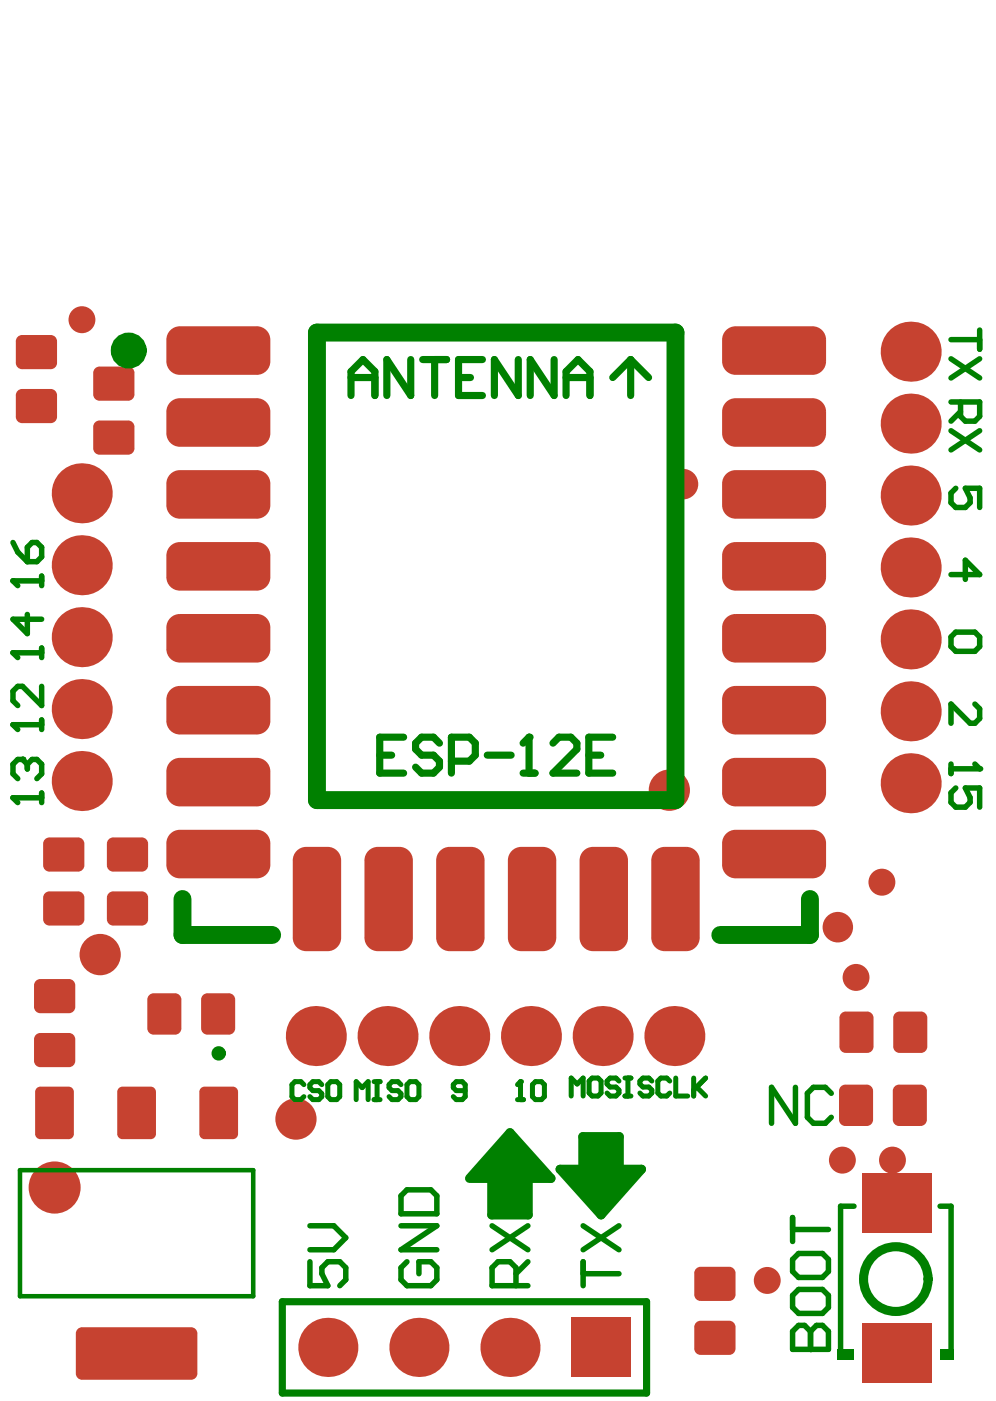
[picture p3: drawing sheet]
<svg xmlns="http://www.w3.org/2000/svg" width="92mm" height="129mm" viewBox="0 0 92 129" stroke-linecap="round" stroke-linejoin="round" font-family="sans-serif">
<g fill="#c64230">
<path d="M17.7 126.9h.5v.3l-.2 .2-.3 .1z"/>
<path d="M17.7 122.7h.3l.2 .2v.3h-.5z"/>
<path d="M7.3 122.7h.3v.5h-.6l.1-.3z"/>
<path d="M7 126.9h.6v.6l-.3-.1-.2-.2z"/>
<path d="M6.3 104.8h.5v.2l-.2 .2-.3 .1z"/>
<path d="M6.3 100.4l.3 .1 .2 .2v.2h-.5z"/>
<path d="M3.5 100.5l.2-.1v.5h-.5l.1-.2z"/>
<path d="M3.2 104.8h.5v.5l-.2-.1-.2-.2z"/>
<path d="M13.9 104.8h.5v.2l-.2 .2-.3 .1z"/>
<path d="M13.9 100.4l.3 .1 .2 .2v.2h-.5z"/>
<path d="M11.1 100.5l.2-.1v.5h-.5l.1-.2z"/>
<path d="M10.8 104.8h.5v.5l-.2-.1-.2-.2z"/>
<path d="M21.5 104.8h.5l-.1 .2-.1 .2-.3 .1z"/>
<path d="M21.5 100.4l.3 .1 .1 .2 .1 .2h-.5z"/>
<path d="M18.7 100.5l.2-.1v.5h-.5l.1-.2z"/>
<path d="M18.4 104.8h.5v.5l-.2-.1-.2-.2z"/>
<path d="M85.1 100.2a.58 .58 0 0 1 .6 .6h-.6z"/>
<path d="M82.7 100.4l.4-.2v.6h-.6z"/>
<path d="M82.5 103.5h.6v.6a.58 .58 0 0 1-.6-.6z"/>
<path d="M85.1 103.5h.6a.58 .58 0 0 1-.6 .6z"/>
<path d="M80.1 100.2a.58 .58 0 0 1 .6 .6h-.6z"/>
<path d="M77.7 100.4l.4-.2v.6h-.5z"/>
<path d="M77.6 103.5h.5v.6a.58 .58 0 0 1-.5-.6z"/>
<path d="M80.1 103.5h.6a.58 .58 0 0 1-.6 .6z"/>
<path d="M18.6 95h.6v.6a.58 .58 0 0 1-.6-.6z"/>
<path d="M21.2 95h.5a.58 .58 0 0 1-.5 .6z"/>
<path d="M21.2 91.8a.58 .58 0 0 1 .5 .6h-.5z"/>
<path d="M18.8 92l.4-.2v.6h-.6z"/>
<path d="M13.6 95h.6v.6a.58 .58 0 0 1-.6-.6z"/>
<path d="M16.2 95h.6a.58 .58 0 0 1-.6 .6z"/>
<path d="M16.2 91.8a.58 .58 0 0 1 .6 .6h-.6z"/>
<path d="M13.8 92l.4-.2v.6h-.6z"/>
<path d="M6.4 93.1h.6a.58 .58 0 0 1-.6 .5z"/>
<path d="M6.4 90.5a.58 .58 0 0 1 .6 .6h-.6z"/>
<path d="M3.3 90.6l.4-.1v.6h-.6z"/>
<path d="M3.1 93.1h.6v.5a.58 .58 0 0 1-.6-.5z"/>
<path d="M6.4 98h.6a.58 .58 0 0 1-.6 .6z"/>
<path d="M6.4 95.5a.58 .58 0 0 1 .6 .5h-.6z"/>
<path d="M3.3 95.6l.4-.1v.5h-.6z"/>
<path d="M3.1 98h.6v.6a.58 .58 0 0 1-.6-.6z"/>
<path d="M4.2 82.5l.4-.1v.6h-.6z"/>
<path d="M4 85h.6v.5a.58 .58 0 0 1-.6-.5z"/>
<path d="M7.2 85h.6a.58 .58 0 0 1-.6 .5z"/>
<path d="M7.2 82.4a.58 .58 0 0 1 .6 .6h-.6z"/>
<path d="M4.2 77.6l.4-.2v.6h-.6z"/>
<path d="M4 80h.6v.5a.58 .58 0 0 1-.6-.5z"/>
<path d="M7.2 80h.6a.58 .58 0 0 1-.6 .5z"/>
<path d="M7.2 77.4a.58 .58 0 0 1 .6 .6h-.6z"/>
<path d="M10.1 82.5l.4-.1v.6h-.6z"/>
<path d="M9.9 85h.6v.5a.58 .58 0 0 1-.6-.5z"/>
<path d="M13.1 85h.6a.58 .58 0 0 1-.6 .5z"/>
<path d="M13.1 82.4a.58 .58 0 0 1 .6 .6h-.6z"/>
<path d="M10.1 77.6l.4-.2v.6h-.6z"/>
<path d="M9.9 80h.6v.5a.58 .58 0 0 1-.6-.5z"/>
<path d="M13.1 80h.6a.58 .58 0 0 1-.6 .5z"/>
<path d="M13.1 77.4a.58 .58 0 0 1 .6 .6h-.6z"/>
<path d="M8.8 34l.4-.1v.6h-.6z"/>
<path d="M8.6 36.5h.6v.5a.58 .58 0 0 1-.6-.5z"/>
<path d="M11.8 36.5h.6a.58 .58 0 0 1-.6 .5z"/>
<path d="M11.8 33.9a.58 .58 0 0 1 .6 .6h-.6z"/>
<path d="M8.8 39l.4-.1v.5h-.6z"/>
<path d="M8.6 41.4h.6v.6a.58 .58 0 0 1-.6-.6z"/>
<path d="M11.8 41.4h.6a.58 .58 0 0 1-.6 .6z"/>
<path d="M11.8 38.9a.58 .58 0 0 1 .6 .5h-.6z"/>
<path d="M4.7 38.5h.6a.58 .58 0 0 1-.6 .6z"/>
<path d="M4.7 35.9a.58 .58 0 0 1 .6 .6h-.6z"/>
<path d="M1.6 36.1l.4-.2v.6h-.5z"/>
<path d="M1.5 38.5h.5v.6a.58 .58 0 0 1-.5-.6z"/>
<path d="M4.7 33.5h.6a.58 .58 0 0 1-.6 .6z"/>
<path d="M4.7 31a.58 .58 0 0 1 .6 .5h-.6z"/>
<path d="M1.6 31.1l.4-.1v.5h-.5z"/>
<path d="M1.5 33.5h.5v.6a.58 .58 0 0 1-.5-.6z"/>
<path d="M67.4 124.6h.6a.58 .58 0 0 1-.6 .6z"/>
<path d="M67.4 122.1a.58 .58 0 0 1 .6 .5h-.6z"/>
<path d="M64.4 122.2l.4-.1v.5h-.6z"/>
<path d="M64.2 124.6h.6v.6a.58 .58 0 0 1-.6-.6z"/>
<path d="M67.4 119.6h.6a.58 .58 0 0 1-.6 .6z"/>
<path d="M67.4 117.1a.58 .58 0 0 1 .6 .5h-.6z"/>
<path d="M64.4 117.2l.4-.1v.5h-.6z"/>
<path d="M64.2 119.6h.6v.6a.58 .58 0 0 1-.6-.6z"/>
<path d="M85.1 93.5a.58 .58 0 0 1 .6 .6h-.6z"/>
<path d="M82.7 93.6l.5-.1v.6h-.6z"/>
<path d="M82.6 96.7h.6v.6a.58 .58 0 0 1-.6-.6z"/>
<path d="M85.1 96.7h.6a.58 .58 0 0 1-.6 .6z"/>
<path d="M80.2 93.5a.58 .58 0 0 1 .6 .6h-.6z"/>
<path d="M77.8 93.6l.4-.1v.6h-.6z"/>
<path d="M77.6 96.7h.6v.6a.58 .58 0 0 1-.6-.6z"/>
<path d="M80.2 96.7h.6a.58 .58 0 0 1-.6 .6z"/>
<path d="M75.1 30.2a1.25 1.25 0 0 1 1.3 1.2h-1.3z"/>
<path d="M67.3 30.4l.3-.2h.4v1.2h-1.2a1.25 1.25 0 0 1 .5-1z"/>
<path d="M66.8 33.4h1.2v1.2a1.24 1.24 0 0 1-1.2-1.2z"/>
<path d="M75.1 33.4h1.3a1.25 1.25 0 0 1-1.3 1.2z"/>
<path d="M75.1 36.8a1.25 1.25 0 0 1 1.3 1.2h-1.3z"/>
<path d="M67.3 37l.3-.1 .4-.1v1.2h-1.2a1.25 1.25 0 0 1 .5-1z"/>
<path d="M66.8 40h1.2v1.3a1.24 1.24 0 0 1-1.2-1.3z"/>
<path d="M75.1 40h1.3a1.25 1.25 0 0 1-1.3 1.3z"/>
<path d="M75.1 43.4a1.25 1.25 0 0 1 1.3 1.3h-1.3z"/>
<path d="M67.3 43.7l.3-.2 .4-.1v1.3h-1.2a1.25 1.25 0 0 1 .5-1z"/>
<path d="M66.8 46.7h1.2v1.2a1.25 1.25 0 0 1-1.2-1.2z"/>
<path d="M75.1 46.7h1.3a1.25 1.25 0 0 1-1.3 1.2z"/>
<path d="M75.1 50.1a1.25 1.25 0 0 1 1.3 1.2h-1.3z"/>
<path d="M67.3 50.3l.3-.1 .4-.1v1.2h-1.2a1.25 1.25 0 0 1 .5-1z"/>
<path d="M66.8 53.3h1.2v1.3a1.25 1.25 0 0 1-1.2-1.3z"/>
<path d="M75.1 53.3h1.3a1.25 1.25 0 0 1-1.3 1.3z"/>
<path d="M75.1 56.7a1.25 1.25 0 0 1 1.3 1.3h-1.3z"/>
<path d="M67.3 57l.3-.2 .4-.1v1.3h-1.2a1.25 1.25 0 0 1 .5-1z"/>
<path d="M66.8 60h1.2v1.2a1.25 1.25 0 0 1-1.2-1.2z"/>
<path d="M75.1 60h1.3a1.25 1.25 0 0 1-1.3 1.2z"/>
<path d="M75.1 63.4a1.25 1.25 0 0 1 1.3 1.2h-1.3z"/>
<path d="M67.3 63.6l.3-.1 .4-.1v1.2h-1.2a1.25 1.25 0 0 1 .5-1z"/>
<path d="M66.8 66.6h1.2v1.3a1.25 1.25 0 0 1-1.2-1.3z"/>
<path d="M75.1 66.6h1.3a1.25 1.25 0 0 1-1.3 1.3z"/>
<path d="M75.1 70a1.25 1.25 0 0 1 1.3 1.3h-1.3z"/>
<path d="M67.3 70.3l.3-.2 .4-.1v1.3h-1.2a1.25 1.25 0 0 1 .5-1z"/>
<path d="M66.8 73.3h1.2v1.2a1.24 1.24 0 0 1-1.2-1.2z"/>
<path d="M75.1 73.3h1.3a1.25 1.25 0 0 1-1.3 1.2z"/>
<path d="M75.1 76.7a1.24 1.24 0 0 1 1.3 1.2h-1.3z"/>
<path d="M67.3 76.9l.3-.2h.4v1.2h-1.2a1.25 1.25 0 0 1 .5-1z"/>
<path d="M66.8 79.9h1.2v1.3a1.25 1.25 0 0 1-1.2-1.3z"/>
<path d="M75.1 79.9h1.3a1.25 1.25 0 0 1-1.3 1.3z"/>
<path d="M27.6 78.5l.3-.2h.4v1.2h-1.2v-.4z"/>
<path d="M27.1 86.7h1.2v1.2a1.24 1.24 0 0 1-1.2-1.2z"/>
<path d="M30.3 86.7h1.2a1.25 1.25 0 0 1-1.2 1.2z"/>
<path d="M30.3 78.3a1.24 1.24 0 0 1 1.2 1.2h-1.2z"/>
<path d="M34.2 78.5l.3-.2h.4v1.2h-1.2l.1-.4z"/>
<path d="M33.7 86.7h1.2v1.2a1.24 1.24 0 0 1-1.2-1.2z"/>
<path d="M36.9 86.7h1.3a1.25 1.25 0 0 1-1.3 1.2z"/>
<path d="M36.9 78.3a1.24 1.24 0 0 1 1.3 1.2h-1.3z"/>
<path d="M40.8 78.5l.4-.2h.4v1.2h-1.3l.1-.4z"/>
<path d="M40.3 86.7h1.3v1.2a1.24 1.24 0 0 1-1.3-1.2z"/>
<path d="M43.6 86.7h1.2a1.25 1.25 0 0 1-1.2 1.2z"/>
<path d="M43.6 78.3a1.24 1.24 0 0 1 1.2 1.2h-1.2z"/>
<path d="M47.5 78.5l.3-.2h.4v1.2h-1.2v-.4z"/>
<path d="M47 86.7h1.2v1.2a1.24 1.24 0 0 1-1.2-1.2z"/>
<path d="M50.2 86.7h1.2a1.25 1.25 0 0 1-1.2 1.2z"/>
<path d="M50.2 78.3a1.24 1.24 0 0 1 1.2 1.2h-1.2z"/>
<path d="M54.1 78.5l.3-.2h.4v1.2h-1.2v-.4z"/>
<path d="M53.6 86.7h1.2v1.2a1.24 1.24 0 0 1-1.2-1.2z"/>
<path d="M56.8 86.7h1.3a1.25 1.25 0 0 1-1.3 1.2z"/>
<path d="M56.8 78.3a1.24 1.24 0 0 1 1.3 1.2h-1.3z"/>
<path d="M60.7 78.5l.4-.2h.4v1.2h-1.3l.1-.4z"/>
<path d="M60.2 86.7h1.3v1.2a1.24 1.24 0 0 1-1.3-1.2z"/>
<path d="M63.4 86.7h1.3a1.25 1.25 0 0 1-1.3 1.2z"/>
<path d="M63.4 78.3a1.24 1.24 0 0 1 1.3 1.2h-1.3z"/>
<path d="M23.7 76.7a1.24 1.24 0 0 1 1.3 1.2h-1.3z"/>
<path d="M15.9 76.9l.3-.2h.4v1.2h-1.2v-.4z"/>
<path d="M15.4 79.9h1.2v1.3a1.25 1.25 0 0 1-1.2-1.3z"/>
<path d="M23.7 79.9h1.3a1.24 1.24 0 0 1-1.3 1.3z"/>
<path d="M23.7 63.4a1.25 1.25 0 0 1 1.3 1.2h-1.3z"/>
<path d="M15.9 63.6l.3-.1 .4-.1v1.2h-1.2v-.4z"/>
<path d="M15.4 66.6h1.2v1.3a1.25 1.25 0 0 1-1.2-1.3z"/>
<path d="M23.7 66.6h1.3a1.24 1.24 0 0 1-1.3 1.3z"/>
<path d="M23.7 56.7a1.25 1.25 0 0 1 1.3 1.3h-1.3z"/>
<path d="M15.9 57l.3-.2 .4-.1v1.3h-1.2v-.4z"/>
<path d="M15.4 60h1.2v1.2a1.25 1.25 0 0 1-1.2-1.2z"/>
<path d="M23.7 60h1.3a1.24 1.24 0 0 1-1.3 1.2z"/>
<path d="M23.7 50.1a1.25 1.25 0 0 1 1.3 1.2h-1.3z"/>
<path d="M15.9 50.3l.3-.1 .4-.1v1.2h-1.2v-.4z"/>
<path d="M15.4 53.3h1.2v1.3a1.25 1.25 0 0 1-1.2-1.3z"/>
<path d="M23.7 53.3h1.3a1.24 1.24 0 0 1-1.3 1.3z"/>
<path d="M23.7 43.4a1.25 1.25 0 0 1 1.3 1.3h-1.3z"/>
<path d="M15.9 43.7l.3-.2 .4-.1v1.3h-1.2v-.4z"/>
<path d="M15.4 46.7h1.2v1.2a1.25 1.25 0 0 1-1.2-1.2z"/>
<path d="M23.7 46.7h1.3a1.24 1.24 0 0 1-1.3 1.2z"/>
<path d="M23.7 36.8a1.25 1.25 0 0 1 1.3 1.2h-1.3z"/>
<path d="M15.9 37l.3-.1 .4-.1v1.2h-1.2v-.3z"/>
<path d="M15.4 40h1.2v1.3a1.24 1.24 0 0 1-1.2-1.3z"/>
<path d="M23.7 40h1.3a1.24 1.24 0 0 1-1.3 1.3z"/>
<path d="M23.7 30.2a1.25 1.25 0 0 1 1.3 1.2h-1.3z"/>
<path d="M15.9 30.4l.3-.2h.4v1.2h-1.2v-.4z"/>
<path d="M15.4 33.4h1.2v1.2a1.24 1.24 0 0 1-1.2-1.2z"/>
<path d="M23.7 33.4h1.3a1.24 1.24 0 0 1-1.3 1.2z"/>
<path d="M23.7 70a1.25 1.25 0 0 1 1.3 1.3h-1.3z"/>
<path d="M15.9 70.3l.3-.2 .4-.1v1.3h-1.2v-.4z"/>
<path d="M15.4 73.3h1.2v1.2a1.24 1.24 0 0 1-1.2-1.2z"/>
<path d="M23.7 73.3h1.3a1.24 1.24 0 0 1-1.3 1.2z"/>
<circle cx="7.6" cy="29.5" r="1.24"/>
<circle cx="81.5" cy="81.5" r="1.25"/>
<circle cx="70.9" cy="118.3" r="1.25"/>
<circle cx="77.9" cy="107.2" r="1.24"/>
<circle cx="79.1" cy="90.3" r="1.24"/>
<circle cx="82.5" cy="107.2" r="1.24"/>
<circle cx="27.4" cy="103.4" r="1.91"/>
<circle cx="9.3" cy="88.2" r="1.91"/>
<circle cx="61.9" cy="73" r="1.91"/>
<circle cx="77.5" cy="85.7" r="1.41"/>
<circle cx="63.1" cy="44.7" r="1.41"/>
<circle cx="5" cy="109.7" r="2.41"/>
<circle cx="30.3" cy="124.5" r="2.74"/>
<circle cx="38.7" cy="124.5" r="2.74"/>
<circle cx="47.1" cy="124.5" r="2.74"/>
<circle cx="62.3" cy="95.7" r="2.78"/>
<circle cx="55.7" cy="95.7" r="2.78"/>
<circle cx="49.1" cy="95.7" r="2.78"/>
<circle cx="42.5" cy="95.7" r="2.78"/>
<circle cx="35.8" cy="95.7" r="2.78"/>
<circle cx="29.2" cy="95.7" r="2.78"/>
<circle cx="7.6" cy="72.2" r="2.78"/>
<circle cx="7.6" cy="65.5" r="2.78"/>
<circle cx="7.6" cy="58.9" r="2.78"/>
<circle cx="7.6" cy="52.2" r="2.78"/>
<circle cx="7.6" cy="45.6" r="2.78"/>
<circle cx="84.2" cy="72.4" r="2.78"/>
<circle cx="84.2" cy="65.7" r="2.78"/>
<circle cx="84.2" cy="59.1" r="2.78"/>
<circle cx="84.2" cy="52.4" r="2.78"/>
<circle cx="84.2" cy="45.8" r="2.78"/>
<circle cx="84.2" cy="39.1" r="2.78"/>
<circle cx="84.2" cy="32.5" r="2.78"/>
</g>
<g fill="#c64230">
<path d="M52.8 121.8h5.5v5.5h-5.5z" fill-rule="evenodd"/>
<path d="M7.6 122.7h10.1l.5 .5v3.7l-.5 .6h-10.1l-.6-.6v-3.7z" fill-rule="evenodd"/>
<path d="M3.7 100.4h2.6l.5 .5v3.9l-.5 .5h-2.6l-.5-.5v-3.9z" fill-rule="evenodd"/>
<path d="M11.3 100.4h2.6l.5 .5v3.9l-.5 .5h-2.6l-.5-.5v-3.9z" fill-rule="evenodd"/>
<path d="M18.9 100.4h2.6l.5 .5v3.9l-.5 .5h-2.6l-.5-.5v-3.9z" fill-rule="evenodd"/>
<path d="M83.1 100.2h2l.6 .6v2.7l-.6 .6h-2l-.6-.6v-2.7z" fill-rule="evenodd"/>
<path d="M78.1 100.2h2l.6 .6v2.7l-.6 .6h-2l-.5-.6v-2.7z" fill-rule="evenodd"/>
<path d="M79.7 108.5h6.5v5.4h-6.5z" fill-rule="evenodd"/>
<path d="M79.7 122.3h6.5v5.4h-6.5z" fill-rule="evenodd"/>
<path d="M19.2 91.8h2l.5 .6v2.6l-.5 .6h-2l-.6-.6v-2.6z" fill-rule="evenodd"/>
<path d="M14.2 91.8h2l.6 .6v2.6l-.6 .6h-2l-.6-.6v-2.6z" fill-rule="evenodd"/>
<path d="M3.7 90.5h2.7l.6 .6v2l-.6 .5h-2.7l-.6-.5v-2z" fill-rule="evenodd"/>
<path d="M3.7 95.5h2.7l.6 .5v2l-.6 .6h-2.7l-.6-.6v-2z" fill-rule="evenodd"/>
<path d="M4.6 82.4h2.6l.6 .6v2l-.6 .5h-2.6l-.6-.5v-2z" fill-rule="evenodd"/>
<path d="M4.6 77.4h2.6l.6 .6v2l-.6 .5h-2.6l-.6-.5v-2z" fill-rule="evenodd"/>
<path d="M10.5 82.4h2.6l.6 .6v2l-.6 .5h-2.6l-.6-.5v-2z" fill-rule="evenodd"/>
<path d="M10.5 77.4h2.6l.6 .6v2l-.6 .5h-2.6l-.6-.5v-2z" fill-rule="evenodd"/>
<path d="M9.2 33.9h2.6l.6 .6v2l-.6 .5h-2.6l-.6-.5v-2z" fill-rule="evenodd"/>
<path d="M9.2 38.9h2.6l.6 .5v2l-.6 .6h-2.6l-.6-.6v-2z" fill-rule="evenodd"/>
<path d="M2 35.9h2.7l.6 .6v2l-.6 .6h-2.7l-.5-.6v-2z" fill-rule="evenodd"/>
<path d="M2 31h2.7l.6 .5v2l-.6 .6h-2.7l-.5-.6v-2z" fill-rule="evenodd"/>
<path d="M64.8 122.1h2.6l.6 .5v2l-.6 .6h-2.6l-.6-.6v-2z" fill-rule="evenodd"/>
<path d="M64.8 117.1h2.6l.6 .5v2l-.6 .6h-2.6l-.6-.6v-2z" fill-rule="evenodd"/>
<path d="M83.2 93.5h1.9l.6 .6v2.6l-.6 .6h-1.9l-.6-.6v-2.6z" fill-rule="evenodd"/>
<path d="M78.2 93.5h2l.6 .6v2.6l-.6 .6h-2l-.6-.6v-2.6z" fill-rule="evenodd"/>
<path d="M68 30.2h7.1l1.3 1.2v2l-1.3 1.2h-7.1l-1.2-1.2v-2z" fill-rule="evenodd"/>
<path d="M68 36.8h7.1l1.3 1.2v2l-1.3 1.3h-7.1l-1.2-1.3v-2z" fill-rule="evenodd"/>
<path d="M68 43.4h7.1l1.3 1.3v2l-1.3 1.2h-7.1l-1.2-1.2v-2z" fill-rule="evenodd"/>
<path d="M68 50.1h7.1l1.3 1.2v2l-1.3 1.3h-7.1l-1.2-1.3v-2z" fill-rule="evenodd"/>
<path d="M68 56.7h7.1l1.3 1.3v2l-1.3 1.2h-7.1l-1.2-1.2v-2z" fill-rule="evenodd"/>
<path d="M68 63.4h7.1l1.3 1.2v2l-1.3 1.3h-7.1l-1.2-1.3v-2z" fill-rule="evenodd"/>
<path d="M68 70h7.1l1.3 1.3v2l-1.3 1.2h-7.1l-1.2-1.2v-2z" fill-rule="evenodd"/>
<path d="M68 76.7h7.1l1.3 1.2v2l-1.3 1.3h-7.1l-1.2-1.3v-2z" fill-rule="evenodd"/>
<path d="M28.3 78.3h2l1.2 1.2v7.2l-1.2 1.2h-2l-1.2-1.2v-7.2z" fill-rule="evenodd"/>
<path d="M34.9 78.3h2l1.3 1.2v7.2l-1.3 1.2h-2l-1.2-1.2v-7.2z" fill-rule="evenodd"/>
<path d="M41.6 78.3h2l1.2 1.2v7.2l-1.2 1.2h-2l-1.3-1.2v-7.2z" fill-rule="evenodd"/>
<path d="M48.2 78.3h2l1.2 1.2v7.2l-1.2 1.2h-2l-1.2-1.2v-7.2z" fill-rule="evenodd"/>
<path d="M54.8 78.3h2l1.3 1.2v7.2l-1.3 1.2h-2l-1.2-1.2v-7.2z" fill-rule="evenodd"/>
<path d="M61.5 78.3h1.9l1.3 1.2v7.2l-1.3 1.2h-1.9l-1.3-1.2v-7.2z" fill-rule="evenodd"/>
<path d="M16.6 76.7h7.1l1.3 1.2v2l-1.3 1.3h-7.1l-1.2-1.3v-2z" fill-rule="evenodd"/>
<path d="M16.6 63.4h7.1l1.3 1.2v2l-1.3 1.3h-7.1l-1.2-1.3v-2z" fill-rule="evenodd"/>
<path d="M16.6 56.7h7.1l1.3 1.3v2l-1.3 1.2h-7.1l-1.2-1.2v-2z" fill-rule="evenodd"/>
<path d="M16.6 50.1h7.1l1.3 1.2v2l-1.3 1.3h-7.1l-1.2-1.3v-2z" fill-rule="evenodd"/>
<path d="M16.6 43.4h7.1l1.3 1.3v2l-1.3 1.2h-7.1l-1.2-1.2v-2z" fill-rule="evenodd"/>
<path d="M16.6 36.8h7.1l1.3 1.2v2l-1.3 1.3h-7.1l-1.2-1.3v-2z" fill-rule="evenodd"/>
<path d="M16.6 30.2h7.1l1.3 1.2v2l-1.3 1.2h-7.1l-1.2-1.2v-2z" fill-rule="evenodd"/>
<path d="M16.6 70h7.1l1.3 1.3v2l-1.3 1.2h-7.1l-1.2-1.2v-2z" fill-rule="evenodd"/>
</g>
<g fill="#008000">
<path d="M47.1 105.1l3.8 3.8h-2.1v3.4h-3.3v-3.4h-2.1z"/>
<path d="M53.9 105.4h3.3v2.7h2.1l-3.7 3.8-3.8-3.8h2.1z"/>
<path d="M77.5 124.7h1.4v1h-1.4z"/>
<path d="M86.9 124.7h1.3v1h-1.3z"/>
</g>
<path d="M43.4 108.9l3.7-4.2 3.8 4.2h-2.1v3.4h-3.3v-3.4M43.6 108.9h2.9M53.9 105h3.3v3.1h2.1l-3.7 4.2-3.8-4.2h2.1z" fill="none" stroke="#008000" stroke-width=".84"/>
<path d="M1.8 108.1h21.6v11.7h-21.6z" fill="none" stroke="#008000" stroke-width=".42"/>
<path d="M78.9 111.5h-1.2v13.4M86.9 111.5h1v13.4" fill="none" stroke="#008000" stroke-width=".51"/>
<path d="M58.3 33.2l-1.7 1.7M58.3 33.2l1.7 1.7M58.3 33.2v3.4M35.1 69.8h1.1M37.3 68.1h-2.2v3.3h2.2M40.6 68.7l-.5-.6h-1.1l-.6 .6v.5l.6 .6h1.1l.5 .5v.6l-.5 .5h-1.1l-.6-.5M41.7 70.3h1.7l.5-.5v-1.1l-.5-.6h-1.7v3.3M45 69.8h2.3M48.4 71.4h1.1M48.9 68.1v3.3M26.1 120.3h33.7v8.4h-33.7z" fill="none" stroke="#008000" stroke-width=".66"/>
<path d="M29.3 30.7h33.1v43.2h-33.1zM16.9 83.1v3.3h8.3M74.9 83.1v3.3h-8.3" fill="none" stroke="#008000" stroke-width="1.7"/>
<circle cx="48.9" cy="68.1" r=".33" fill="#008000"/>
<g fill="none" stroke="#008000" stroke-width=".66">
<path d="M32.4 36.6v-2.3l1.2-1.1 1.1 1.1v2.3M32.4 34.9h2.3M38 33.2v3.4l-2.2-3.4v3.4M39.1 33.2h2.2M40.2 33.2v3.4M42.4 34.9h1.1M44.6 33.2h-2.2v3.4h2.2M47.9 33.2v3.4l-2.2-3.4v3.4M51.2 33.2v3.4l-2.2-3.4v3.4M52.3 34.9h2.2M52.3 36.6v-2.3l1.1-1.1 1.1 1.1v2.3M48.9 68.1l-.5 .6"/>
<path d="M51.1 68.7l.6-.6h1.1l.5 .6v.5l-2.2 2.2h2.2M54.4 69.8h1.1M56.6 68.1h-2.2v3.3h2.2"/>
</g>
<path d="M73.3 124.7h3.3v-1.7l-.6-.5h-.5l-.6 .5v1.7" fill="none" stroke="#008000" stroke-width=".51"/>
<circle cx="74.9" cy="124.7" r=".25" fill="#008000"/>
<path d="M73.3 112.5v2.2M73.3 113.6h3.3M73.8 115.8h2.2l.6 .6v1.1l-.6 .6h-2.2l-.5-.6v-1.1zM73.8 119.2h2.2l.6 .5v1.1l-.6 .6h-2.2l-.5-.6v-1.1zM73.3 124.7v-1.7l.5-.5h.6l.5 .5v1.7" fill="none" stroke="#008000" stroke-width=".51"/>
<g fill="none" stroke="#008000" stroke-width=".46">
<path d="M48.1 100v1.6M54.7 99.6h.6l.3 .3v1.1l-.3 .3h-.6l-.2-.3v-1.1zM57.2 99.9l-.3-.3h-.5l-.3 .3v.3l.3 .3h.5l.3 .2v.3l-.3 .3h-.5l-.3-.3M57.8 99.6h.5M58 99.6v1.7M60.3 99.9l-.3-.3h-.6l-.2 .3v.3l.2 .3h.6l.3 .2v.3l-.3 .3h-.6l-.2-.3M61.9 99.9l-.3-.3h-.5l-.3 .3v1.1l.3 .3h.5l.3-.3M62.5 99.6v1.7h1.1M64.1 99.6v1.7M65.2 99.6l-1.1 1.1M47.8 101.6h.6M52.8 101.3v-1.7l.6 .6 .5-.6v1.7"/>
<path d="M57.8 101.3h.5M64.4 100.5l.8 .8"/>
</g>
<circle cx="48.1" cy="100" r=".23" fill="#008000"/>
<path d="M30.6 100h.5l.3 .2v1.1l-.3 .3h-.5l-.3-.3v-1.1zM34.6 100h.5M34.9 100v1.6M37.9 100h.5l.3 .2v1.1l-.3 .3h-.5l-.3-.3v-1.1zM48.1 100l-.3 .2M49.5 100h.6l.2 .2v1.1l-.2 .3h-.6l-.3-.3v-1.1zM28.1 100.2l-.3-.2h-.5l-.3 .2v1.1l.3 .3h.5l.3-.3M29.7 100.2l-.2-.2h-.6l-.3 .2v.3l.3 .3h.6l.2 .3v.2l-.2 .3h-.6l-.3-.3M32.9 101.6v-1.6l.6 .5 .5-.5v1.6M34.6 101.6h.5M37.1 100.2l-.3-.2h-.6l-.2 .2v.3l.2 .3h.6l.3 .3v.2l-.3 .3h-.6l-.2-.3M43 100.8h-.8l-.3-.3v-.3l.3-.2h.5l.3 .2v1.1l-.3 .3h-.5l-.3-.3" fill="none" stroke="#008000" stroke-width=".46"/>
<g fill="none" stroke="#008000" stroke-width=".51">
<path d="M87.9 37.1h2.7v1.4l-.5 .4h-.9l-.4-.4v-1.4M87.9 31.4h2.7M87.9 33.2l2.7 1.7M87.9 39.8l2.7 1.8M88.8 38l-.9 .9M90.6 30.5v1.8M90.6 33.2l-2.7 1.7M90.6 39.8l-2.7 1.8M87.9 53.1h2.7l-1.4-1.3v1.7M88.4 45.1l-.5 .5v.9l.5 .4h.8l.5-.4v-.5l-.5-.9h1.4v1.8M88.4 58.4h1.7l.5 .5v.8l-.5 .5h-1.7l-.5-.5v-.8zM87.9 70.6v.9"/>
<path d="M87.9 71h2.7M90.1 65.1l.5 .4v.9l-.5 .4h-.4l-1.8-1.7v1.7"/>
</g>
<circle cx="90.6" cy="71" r=".25" fill="#008000"/>
<path d="M1.2 53.7h2.7M3.9 53.2v.9M88.4 72.8l-.5 .5v.8l.5 .5h.8l.5-.5v-.4l-.5-.9h1.4v1.8M90.1 70.6l.5 .4" fill="none" stroke="#008000" stroke-width=".51"/>
<circle cx="1.2" cy="53.7" r=".25" fill="#008000"/>
<path d="M1.2 53.7l.4 .4M1.2 50.1l.4 .9 .9 .9M3 50.1h.4l.5 .5v.9l-.5 .4h-.9v-1.3zM3.9 59.9v.9M1.2 60.3h2.7" fill="none" stroke="#008000" stroke-width=".51"/>
<circle cx="1.2" cy="60.3" r=".25" fill="#008000"/>
<path d="M2.5 56.8v1.8l-1.3-1.4h2.7M1.2 60.3l.4 .5M1.2 67h2.7M3.9 66.5v.9" fill="none" stroke="#008000" stroke-width=".51"/>
<circle cx="1.2" cy="67" r=".25" fill="#008000"/>
<path d="M1.2 67l.4 .4M1.2 73.7h2.7M3.9 63.4v1.8l-1.8-1.8h-.5l-.4 .5v.9l.4 .4M3.9 73.3v.9" fill="none" stroke="#008000" stroke-width=".51"/>
<circle cx="1.2" cy="73.7" r=".25" fill="#008000"/>
<path d="M1.2 73.7l.4 .5M2.1 70.2h-.5l-.4 .4v.9l.4 .5" fill="none" stroke="#008000" stroke-width=".51"/>
<circle cx="2.1" cy="70.2" r=".25" fill="#008000"/>
<g fill="none" stroke="#008000" stroke-width=".51">
<path d="M2.1 70.2l.4 .4M2.5 70.6v.5M2.5 70.6l.5-.4h.4l.5 .4v.9l-.5 .5M28.7 116.6v2.2h1.6l-.5-1.1v-.5l.5-.6h1.1l.6 .6v1.1l-.6 .5M28.7 113.3h2.2l1.1 1.1-1.1 1.1h-2.2M37.1 113.3h3.3l-3.3 2.2h3.3M37.6 116.6l-.5 .6v1.1l.5 .5h2.2l.6-.5v-1.1l-.6-.6h-1.1v1.1M37.6 110h2.2l.6 .5v1.7h-3.3v-1.7zM45.5 113.3l3.3 2.2M47.7 118.8v-1.6l-.6-.6h-1.1l-.5 .6v1.6h3.3M48.8 116.6l-1.1 1.1M48.8 113.3l-3.3 2.2"/>
<path d="M53.9 116.6v2.2M53.9 117.7h3.3M53.9 113.3l3.3 2.2M57.2 113.3l-3.3 2.2M73.5 100.5v3.3l-2.2-3.3v3.3M76.8 101l-.5-.5h-1.1l-.6 .5v2.3l.6 .5h1.1l.5-.5"/>
</g>
<circle cx="20.2" cy="97.3" r=".33" fill="none" stroke="#008000" stroke-width=".66"/>
<circle cx="82.8" cy="118.2" r="2.99" fill="none" stroke="#008000" stroke-width=".84"/>
<circle cx="11.9" cy="32.4" r=".83" fill="none" stroke="#008000" stroke-width="1.7"/>
</svg>
